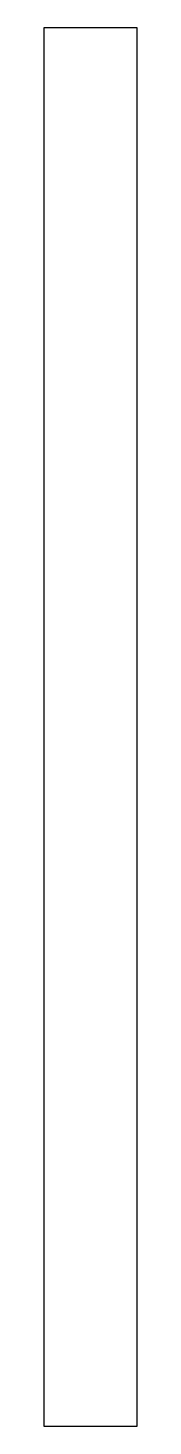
# Model space of a CAD drawing. Header units: millimetres. Extents: x 0 to 160, y 0 to 2395.
import ezdxf

# ---------------------------------------------------------------- set-up
doc = ezdxf.new("R2010")
doc.units = ezdxf.units.MM
doc.layers.add('CORTE', color=7, linetype='CONTINUOUS')

msp = doc.modelspace()

# ---------------------------------------------------------------- linework, layer by layer
at = {"layer": 'CORTE'}
msp.add_lwpolyline([(0, 0), (160, 0), (160, 2395), (0, 2395)], close=True, dxfattribs=at)

doc.saveas('drawing.dxf')
